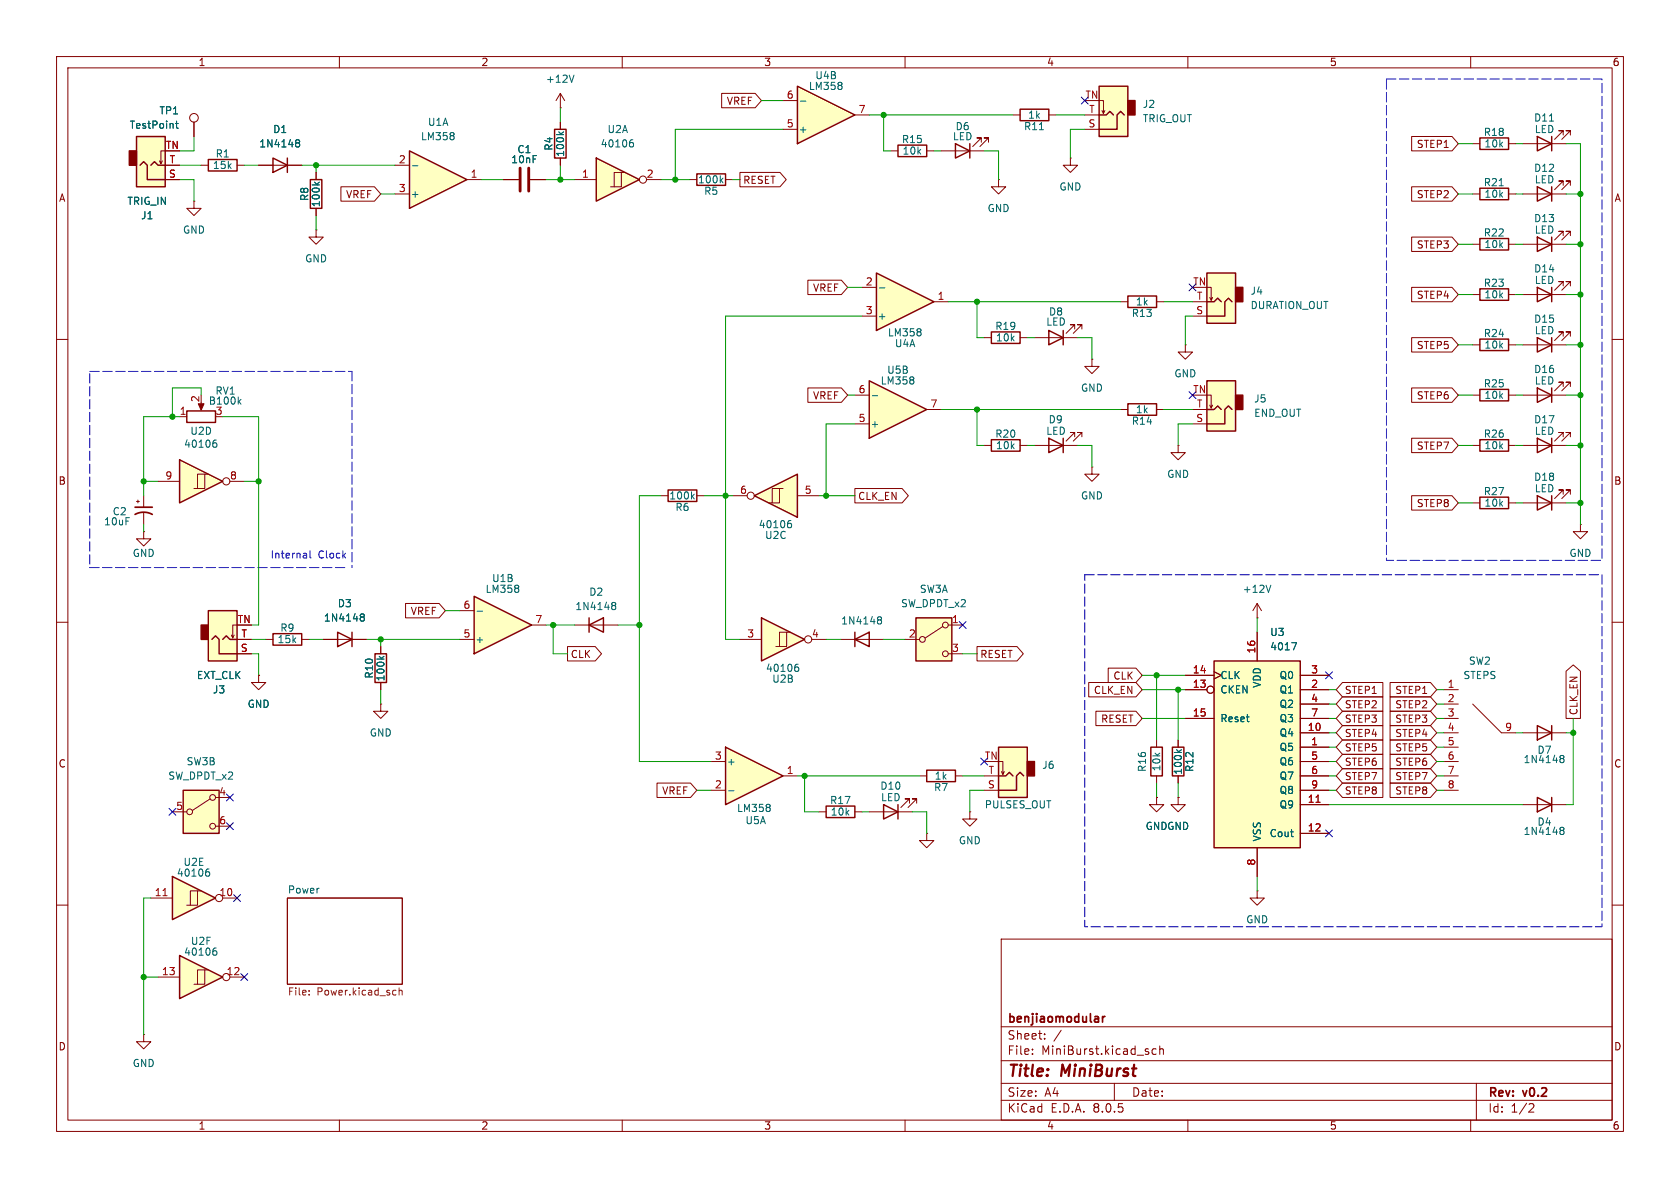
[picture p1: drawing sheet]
<svg xmlns="http://www.w3.org/2000/svg" width="297mm" height="210mm" viewBox="0 0 297 210" stroke-linecap="round" stroke-linejoin="round" font-family="sans-serif">
<defs><g id="words">
<g font-size="2.8" fill="#840000">
<text x="178" y="190.9">Title:</text>
<text x="187.7" y="190.9">MiniBurst</text>
</g>
<g font-size="2.1" fill="#840000">
<text x="178" y="184">Sheet:</text>
<text x="178" y="181.2">benjiaomodular</text>
<text x="178" y="186.7">File:</text>
<text x="184.1" y="186.7">MiniBurst.kicad_sch</text>
<text x="178" y="196.9">KiCad</text>
<text x="178" y="194.1">Size:</text>
<text x="184.7" y="194.1">A4</text>
<text x="185.7" y="196.9">E.D.A.</text>
<text x="193.3" y="196.9">8.0.5</text>
<text x="200" y="194.1">Date:</text>
<text x="263" y="194.3">Rev:</text>
<text x="263" y="196.9">Id:</text>
<text x="267.1" y="196.9">1/2</text>
<text x="269.4" y="194.3">v0.2</text>
</g>
<g font-size="1.8" fill="#840000">
<text x="35" y="11.9">1</text>
<text x="85" y="11.9">2</text>
<text x="135" y="11.9">3</text>
<text x="185" y="11.9">4</text>
<text x="235" y="11.9">5</text>
<text x="285" y="11.9">6</text>
<text x="128.4" y="18.7">VREF</text>
<text x="250.4" y="26.4">STEP1</text>
<text x="10.3" y="35.9">A</text>
<text x="61.1" y="35.2">VREF</text>
<text x="131.3" y="32.7">RESET</text>
<text x="250.4" y="35.2">STEP2</text>
<text x="285.3" y="35.9">A</text>
<text x="250.4" y="44.1">STEP3</text>
<text x="143.6" y="51.8">VREF</text>
<text x="250.4" y="53">STEP4</text>
<text x="250.4" y="61.9">STEP5</text>
<text x="143.6" y="70.8">VREF</text>
<text x="250.4" y="70.8">STEP6</text>
<text x="250.4" y="79.7">STEP7</text>
<text x="10.3" y="85.9">B</text>
<text x="151.6" y="88.6">CLK_EN</text>
<text x="250.4" y="89.9">STEP8</text>
<text x="285.3" y="85.9">B</text>
<text x="72.5" y="108.9">VREF</text>
<text x="100.8" y="116.5">CLK</text>
<text x="173.2" y="116.5">RESET</text>
<text x="193.3" y="122.9">CLK_EN</text>
<text x="196.7" y="120.3">CLK</text>
<text x="237.6" y="122.9">STEP1</text>
<text x="237.6" y="125.4">STEP2</text>
<text x="246.6" y="122.9">STEP1</text>
<text x="246.6" y="125.4">STEP2</text>
<text x="194.6" y="128">RESET</text>
<text x="237.6" y="128">STEP3</text>
<text x="237.6" y="130.5">STEP4</text>
<text x="246.6" y="128">STEP3</text>
<text x="246.6" y="130.5">STEP4</text>
<text x="279.1" y="126.5" transform="rotate(-90 279.1 126.5)">CLK_EN</text>
<text x="10.3" y="135.9">C</text>
<text x="237.6" y="135.6">STEP6</text>
<text x="237.6" y="133">STEP5</text>
<text x="246.6" y="135.6">STEP6</text>
<text x="246.6" y="133">STEP5</text>
<text x="285.3" y="135.9">C</text>
<text x="117" y="140.7">VREF</text>
<text x="237.6" y="140.7">STEP8</text>
<text x="237.6" y="138.1">STEP7</text>
<text x="246.6" y="140.7">STEP8</text>
<text x="246.6" y="138.1">STEP7</text>
<text x="10.3" y="185.9">D</text>
<text x="285.3" y="185.9">D</text>
<text x="35" y="199.9">1</text>
<text x="85" y="199.9">2</text>
<text x="135" y="199.9">3</text>
<text x="185" y="199.9">4</text>
<text x="235" y="199.9">5</text>
<text x="285" y="199.9">6</text>
</g>
<g font-size="1.8" fill="#006464">
<text x="96.4" y="14.8">+12V</text>
<text x="142.9" y="16.1">LM358</text>
<text x="144" y="14.2">U4B</text>
<text x="22.8" y="23">TestPoint</text>
<text x="28.1" y="20.4">TP1</text>
<text x="48.2" y="23.7">D1</text>
<text x="75.6" y="22.5">U1A</text>
<text x="107.3" y="23.7">U2A</text>
<text x="141.1" y="23.7">+</text>
<text x="168.8" y="23.2">D6</text>
<text x="180.9" y="23.2">R11</text>
<text x="181.7" y="21.2">1k</text>
<text x="201.9" y="19.3">J2</text>
<text x="201.9" y="21.8">TRIG_OUT</text>
<text x="271.1" y="21.7">D11</text>
<text x="271.2" y="23.7">LED</text>
<text x="38" y="28">R1</text>
<text x="45.7" y="26.3">1N4148</text>
<text x="74.3" y="25">LM358</text>
<text x="90.3" y="29.1">10nF</text>
<text x="91.4" y="27.3">C1</text>
<text x="97.9" y="26.7" transform="rotate(-90 97.9 26.7)">R4</text>
<text x="99.9" y="27.8" transform="rotate(-90 99.9 27.8)">100k</text>
<text x="106.1" y="26.3">40106</text>
<text x="159.3" y="25.5">R15</text>
<text x="159.5" y="27.5">10k</text>
<text x="168.4" y="25">LED</text>
<text x="262.2" y="24.2">R18</text>
<text x="262.3" y="26.3">10k</text>
<text x="37.5" y="30.1">15k</text>
<text x="54.7" y="35.6" transform="rotate(-90 54.7 35.6)">R8</text>
<text x="72.5" y="35.2">+</text>
<text x="123.3" y="32.6">100k</text>
<text x="124.4" y="34.6">R5</text>
<text x="187.2" y="33.9">GND</text>
<text x="262.2" y="33.1">R21</text>
<text x="262.3" y="35.2">10k</text>
<text x="271.1" y="30.6">D12</text>
<text x="271.2" y="32.6">LED</text>
<text x="22.4" y="36.4">TRIG_IN</text>
<text x="24.8" y="39">J1</text>
<text x="32.3" y="41.5">GND</text>
<text x="56.7" y="36.7" transform="rotate(-90 56.7 36.7)">100k</text>
<text x="174.5" y="37.7">GND</text>
<text x="271.1" y="39.5">D13</text>
<text x="271.2" y="41.5">LED</text>
<text x="53.8" y="46.6">GND</text>
<text x="262.2" y="42">R22</text>
<text x="262.3" y="44">10k</text>
<text x="221" y="52.3">J4</text>
<text x="262.2" y="50.9">R23</text>
<text x="262.3" y="52.9">10k</text>
<text x="271.1" y="48.4">D14</text>
<text x="271.2" y="50.4">LED</text>
<text x="155.1" y="56.7">+</text>
<text x="156.9" y="59.7">LM358</text>
<text x="175.9" y="58.5">R19</text>
<text x="184.9" y="57.8">LED</text>
<text x="185.3" y="56">D8</text>
<text x="200" y="56.2">R13</text>
<text x="200.7" y="54.2">1k</text>
<text x="221" y="54.8">DURATION_OUT</text>
<text x="262.2" y="59.8">R24</text>
<text x="271.1" y="57.3">D15</text>
<text x="271.2" y="59.3">LED</text>
<text x="158.1" y="61.6">U4A</text>
<text x="176" y="60.6">10k</text>
<text x="262.3" y="61.8">10k</text>
<text x="36.8" y="71.7">B100k</text>
<text x="38" y="70">RV1</text>
<text x="155.6" y="68.2">LM358</text>
<text x="156.7" y="66.3">U5B</text>
<text x="191" y="69.4">GND</text>
<text x="207.5" y="66.9">GND</text>
<text x="221.6" y="71.3">J5</text>
<text x="262.2" y="68.7">R25</text>
<text x="262.3" y="70.7">10k</text>
<text x="271.1" y="66.1">D16</text>
<text x="271.2" y="68.2">LED</text>
<text x="33.6" y="77.1">U2D</text>
<text x="153.8" y="75.8">+</text>
<text x="175.9" y="77.6">R20</text>
<text x="184.9" y="77.1">LED</text>
<text x="185.3" y="75">D9</text>
<text x="200" y="75.3">R14</text>
<text x="200.7" y="73.3">1k</text>
<text x="221.6" y="73.9">END_OUT</text>
<text x="262.2" y="77.6">R26</text>
<text x="271.1" y="75">D17</text>
<text x="271.2" y="77.1">LED</text>
<text x="32.4" y="79.3">40106</text>
<text x="176" y="79.6">10k</text>
<text x="262.3" y="79.6">10k</text>
<text x="118.2" y="88.5">100k</text>
<text x="191" y="88.5">GND</text>
<text x="206.2" y="84.7">GND</text>
<text x="262.2" y="87.7">R27</text>
<text x="262.3" y="89.8">10k</text>
<text x="271.1" y="85.2">D18</text>
<text x="271.2" y="87.2">LED</text>
<text x="18.3" y="93.1">10uF</text>
<text x="19.8" y="91.3">C2</text>
<text x="119.3" y="90.5">R6</text>
<text x="134" y="93.6">40106</text>
<text x="135.2" y="95.5">U2C</text>
<text x="23.4" y="98.7">GND</text>
<text x="277.4" y="98.7">GND</text>
<text x="59.6" y="107.5">D3</text>
<text x="85.7" y="105">LM358</text>
<text x="86.9" y="103.1">U1B</text>
<text x="104.1" y="105.5">D2</text>
<text x="159.2" y="107.5">SW_DPDT_x2</text>
<text x="162.5" y="105">SW3A</text>
<text x="219.6" y="105">+12V</text>
<text x="49" y="113.9">15k</text>
<text x="49.5" y="111.9">R9</text>
<text x="57.2" y="110.1">1N4148</text>
<text x="83.9" y="113.9">+</text>
<text x="101.6" y="108.1">1N4148</text>
<text x="148.6" y="110.6">1N4148</text>
<text x="224.5" y="112.6">U3</text>
<text x="135.3" y="119">40106</text>
<text x="224.5" y="115.2">4017</text>
<text x="259.6" y="117.7">SW2</text>
<text x="34.7" y="120.2">EXT_CLK</text>
<text x="37.5" y="122.8">J3</text>
<text x="43.7" y="125.3">GND</text>
<text x="66.1" y="120.1" transform="rotate(-90 66.1 120.1)">R10</text>
<text x="68.2" y="120.5" transform="rotate(-90 68.2 120.5)">100k</text>
<text x="136.4" y="120.9">U2B</text>
<text x="215.6" y="122.8">CKEN</text>
<text x="215.6" y="120.2">CLK</text>
<text x="223.1" y="121.7" transform="rotate(-90 223.1 121.7)">VDD</text>
<text x="226.1" y="122.8">Q1</text>
<text x="226.1" y="120.2">Q0</text>
<text x="226.1" y="125.3">Q2</text>
<text x="258.6" y="120.2">STEPS</text>
<text x="65.3" y="130.4">GND</text>
<text x="215.6" y="127.9">Reset</text>
<text x="226.1" y="130.4">Q4</text>
<text x="226.1" y="127.9">Q3</text>
<text x="32.9" y="135.5">SW3B</text>
<text x="128.4" y="135.5">+</text>
<text x="184.2" y="136.1">J6</text>
<text x="202.8" y="136.6" transform="rotate(-90 202.8 136.6)">R16</text>
<text x="205.3" y="136.4" transform="rotate(-90 205.3 136.4)">10k</text>
<text x="209.1" y="137.1" transform="rotate(-90 209.1 137.1)">100k</text>
<text x="211.2" y="136.6" transform="rotate(-90 211.2 136.6)">R12</text>
<text x="226.1" y="132.9">Q5</text>
<text x="226.1" y="135.5">Q6</text>
<text x="269.3" y="135.1">1N4148</text>
<text x="271.7" y="133.5">D7</text>
<text x="29.7" y="138">SW_DPDT_x2</text>
<text x="130.2" y="143.7">LM358</text>
<text x="146.6" y="142.3">R17</text>
<text x="155.5" y="139.8">D10</text>
<text x="155.7" y="141.8">LED</text>
<text x="165" y="140.1">R7</text>
<text x="165.1" y="138">1k</text>
<text x="174" y="143.1">PULSES_OUT</text>
<text x="226.1" y="143.1">Q9</text>
<text x="226.1" y="138">Q7</text>
<text x="226.1" y="140.6">Q8</text>
<text x="131.7" y="145.9">U5A</text>
<text x="146.8" y="144.4">10k</text>
<text x="169.4" y="149.5">GND</text>
<text x="202.4" y="146.9">GNDGND</text>
<text x="223.1" y="148.8" transform="rotate(-90 223.1 148.8)">VSS</text>
<text x="224.4" y="148.2">Cout</text>
<text x="269.3" y="147.8">1N4148</text>
<text x="271.7" y="146.2">D4</text>
<text x="31.2" y="155.2">40106</text>
<text x="32.3" y="153.3">U2E</text>
<text x="50.8" y="158">Power</text>
<text x="33.6" y="167.2">U2F</text>
<text x="220.2" y="163.4">GND</text>
<text x="32.4" y="169.1">40106</text>
<text x="23.4" y="188.8">GND</text>
</g>
<g font-size="1.8" fill="#a90000">
<text x="139" y="17.5">6</text>
<text x="191.8" y="17.5">TN</text>
<text x="139" y="22.6">5</text>
<text x="151.7" y="20.1">7</text>
<text x="192.3" y="22.6">S</text>
<text x="192.5" y="20.1">T</text>
<text x="29.2" y="26.4">TN</text>
<text x="29.9" y="29">T</text>
<text x="70.4" y="29">2</text>
<text x="29.8" y="31.5">S</text>
<text x="70.4" y="34">3</text>
<text x="83.1" y="31.5">1</text>
<text x="102.8" y="31.5">1</text>
<text x="114.2" y="31.5">2</text>
<text x="153" y="50.5">2</text>
<text x="165.7" y="53.1">1</text>
<text x="210.8" y="50.5">TN</text>
<text x="211.5" y="53.1">T</text>
<text x="153" y="55.6">3</text>
<text x="211.4" y="55.6">S</text>
<text x="35.3" y="71.2" transform="rotate(-90 35.3 71.2)">2</text>
<text x="151.7" y="69.6">6</text>
<text x="210.8" y="69.6">TN</text>
<text x="31.7" y="73.4">1</text>
<text x="38" y="73.4">3</text>
<text x="151.7" y="74.7">5</text>
<text x="164.4" y="72.1">7</text>
<text x="211.4" y="74.7">S</text>
<text x="211.5" y="72.1">T</text>
<text x="29.1" y="84.8">9</text>
<text x="40.6" y="84.8">8</text>
<text x="130.7" y="87.4">6</text>
<text x="142.2" y="87.4">5</text>
<text x="81.8" y="107.7">6</text>
<text x="41.9" y="110.2">TN</text>
<text x="42.6" y="112.8">T</text>
<text x="81.8" y="112.8">5</text>
<text x="94.5" y="110.2">7</text>
<text x="132" y="112.8">3</text>
<text x="143.4" y="112.8">4</text>
<text x="160.6" y="112.8">2</text>
<text x="168.2" y="110.2">1</text>
<text x="42.5" y="115.3">S</text>
<text x="168.2" y="115.3">3</text>
<text x="210.8" y="119.1">14</text>
<text x="222" y="115.6" transform="rotate(-90 222 115.6)">16</text>
<text x="231.7" y="119.1">3</text>
<text x="210.8" y="121.7">13</text>
<text x="231.7" y="121.7">2</text>
<text x="231.7" y="124.2">4</text>
<text x="255.8" y="121.7">1</text>
<text x="255.8" y="124.2">2</text>
<text x="210.8" y="126.7">15</text>
<text x="231.1" y="129.3">10</text>
<text x="231.7" y="131.8">1</text>
<text x="231.7" y="126.7">7</text>
<text x="255.8" y="126.7">3</text>
<text x="255.8" y="129.3">4</text>
<text x="255.8" y="131.8">5</text>
<text x="266" y="129.3">9</text>
<text x="126.3" y="134.4">3</text>
<text x="139" y="136.9">1</text>
<text x="174" y="134.4">TN</text>
<text x="174.7" y="136.9">T</text>
<text x="231.7" y="134.4">5</text>
<text x="231.7" y="136.9">6</text>
<text x="255.8" y="134.4">6</text>
<text x="255.8" y="136.9">7</text>
<text x="31" y="143.3">5</text>
<text x="38.7" y="140.7">4</text>
<text x="126.3" y="139.4">2</text>
<text x="174.6" y="139.4">S</text>
<text x="231.1" y="142">11</text>
<text x="231.7" y="139.4">9</text>
<text x="255.8" y="139.4">8</text>
<text x="38.7" y="145.8">6</text>
<text x="231.1" y="147.1">12</text>
<text x="222" y="153.1" transform="rotate(-90 222 153.1)">8</text>
<text x="27.3" y="158.5">11</text>
<text x="38.7" y="158.5">10</text>
<text x="28.5" y="172.5">13</text>
<text x="40" y="172.5">12</text>
</g>
<g font-size="1.8" fill="#0000c2">
<text x="47.8" y="98.8">Internal</text>
<text x="56.2" y="98.8">Clock</text>
</g>
<g font-size="1.8" fill="#725600">
<text x="50.8" y="176.3">File:</text>
<text x="56" y="176.3">Power.kicad_sch</text>
</g>
</g></defs>
<g fill="none" stroke="#840000" stroke-width=".18">
<path d="M10 10h277v190h-277zM12 12h273v186h-273zM60 10v2M110 10v2M160 10v2M210 10v2M260 10v2M10 60h2M285 60h2M10 110h2M148.6 113h7.6M285 110h2"/>
<path d="M162.6 137.2h1.2M168.9 137.2h1.3M10 160h2M50.8 158.8h20.3v15.2h-20.3zM285 160h2M177 166h108v32h-108zM60 198v2M110 198v2M160 198v2M177 194.5h108M177 191.5h108M177 187.5h108"/>
<path d="M177 181.5h108M182.5 186.3v.1M182.5 185.5v.1M184.7 183.6v.1M184.7 182.8v.1M187.6 182.1l-1.3 2M197 191.5v3M204.4 185.5l-.4-.1-.3 .3v.4l.1 .2h.6M205 185.5l.2-.1 .4 .1 .1 .9M205 184.9v1.5M210 198v2M260 198v2"/>
<path d="M261 191.5v6.5M270.5 195.1l.5 .1 .2 .3-1 1.1h1"/>
</g>
<path d="M194.9 179.7v1M195.3 179.7l-.2 .1-.2 .2" fill="none" stroke="#840000" stroke-width=".3"/>
<path d="M54.6 175.8v.1M54.6 175.1v.1M69.9 175.1h.1M70 175.8l-.1 .1M70.6 174.6v1.3M70.6 175.2l.1-.1h.3l.1 .8" fill="none" stroke="#725600" stroke-width=".18"/>
<path d="M151.1 113l2.6-1.2v2.5zM151.1 111.8v2.5M163.8 136.1h5.1v2.1h-5.1z" fill="none" stroke="#840000" stroke-width=".25"/>
<path d="M155.2 109.5l.2 .1M155.2 109.1l.4-.1 .2 .2v.1l-.2 .3M155.4 109.6h.2M155.4 109.6h-.2M155.6 109.6l.2 .2v.4l-.2 .1-.4-.1" fill="none" stroke="#006464" stroke-width=".18"/>
<path d="M134.6 109.2l7.6 3.8-7.6 3.8z" fill="#ffffc2"/>
<g fill="none" stroke="#840000" stroke-width=".18">
<path d="M130.8 113h3.8M139.1 111.8h-1.3v2.5M139.7 111.8h-.6v2.5h-1.9M143.5 113h2.5"/>
<circle cx="142.9" cy="113" r=".63"/>
</g>
<path d="M134.6 109.2l7.6 3.8-7.6 3.8z" fill="none" stroke="#840000" stroke-width=".25"/>
<path d="M140.7 117.9l.4 .1 .1 .1v.5l-.5 .1M141.1 117.4l-.4 .1" fill="none" stroke="#006464" stroke-width=".18"/>
<path d="M128.3 132.1l10.1 5.1-10.1 5z" fill="#ffffc2"/>
<path d="M128.3 132.1l10.1 5.1-10.1 5zM271.8 128.3l2.5 1.2-2.5 1.3zM274.3 128.3v2.5" fill="none" stroke="#840000" stroke-width=".25"/>
<path d="M125.7 139.7h2.6M125.7 134.6h2.6M138.4 137.2h2.6M269.2 129.5h7.7" fill="none" stroke="#840000" stroke-width=".18"/>
<path d="M128.8 139.8h1M275.9 134l.1 .1M275.9 133.6l.4-.1 .1 .2 .1 .2-.2 .2M276 134.1h.3M276 134.1l-.1 .1M276.3 134.1l.2 .2-.1 .4-.1 .1h-.4M136.1 142.3v.3M136.1 142.8v.5" fill="none" stroke="#006464" stroke-width=".18"/>
<path d="M214.6 116.8h15.3v33.1h-15.3z" fill="#ffffc2"/>
<path d="M104.1 110.5l2.6-1.3v2.6zM104.1 109.2v2.6M214.6 116.8h15.3v33.1h-15.3zM146 142.5h5.1v2h-5.1zM156.2 142.2l2.5 1.3-2.5 1.3zM158.7 142.2v2.6M271.8 141l2.5 1.2-2.5 1.3zM274.3 141v2.5" fill="none" stroke="#840000" stroke-width=".25"/>
<g fill="none" stroke="#840000" stroke-width=".18">
<path d="M101.6 110.5h7.6M209.5 119.4h5.1M214.6 118.7l1.3 .7-1.3 .6M222.2 109.2h.1M222.2 106.7v2.5M222.2 111.8v5M222.2 106.7l-.7 1.3M222.2 106.7l.8 1.3M229.9 119.4h5M209.5 121.9h3.9M209.5 127h5.1M229.9 132.1h5"/>
<path d="M229.9 129.5h5M229.9 121.9h5M229.9 127h5M229.9 124.5h5M229.9 134.6h5M229.9 137.2h5M229.9 139.7h5M255.3 132.1h2.5M255.3 129.5h2.5M255.3 121.9h2.5M255.3 127h2.5M255.3 124.5h2.5"/>
<path d="M255.3 134.6h2.5M255.3 137.2h2.5M255.3 139.7h2.5M260.3 124.5l5.1 5h2.6M144.8 143.5h1.2M151.1 143.5h1.3M153.7 143.5h7.6M160.8 142v-.8h-.8h.8l-1.5 1.5M162.1 142v-.8h-.8h.8l-1.6 1.5M163.8 147.3v1.3h1.3l-1.3 1.3-1.2-1.3h1.2M163.8 147.3h.1M222.2 157.5v1.3h1.3l-1.3 1.2-1.2-1.2h1.2"/>
<path d="M222.2 157.5h.1M222.2 149.9v5M229.9 142.2h5M229.9 147.3h5M269.2 142.2h7.7"/>
<circle cx="214" cy="121.9" r=".63"/>
</g>
<path d="M232.7 141.8h.7" fill="none" stroke="#a90000" stroke-width=".18"/>
<path d="M108.3 107h.1M108.3 106.6l.3-.1 .2 .1 .1 .2-.3 .2M108.4 107h.2M108.4 107l-.1 .1M108.6 107l.3 .3-.1 .3-.2 .2-.3-.1M224.7 103.4l-.5 1.3M228.4 113.6h.8l-.5 1.3M275.9 146.7l.1 .1M275.9 146.3l.4-.1 .1 .2 .1 .2-.2 .2M276 146.8h.3M276 146.8l-.1 .1M276.3 146.8l.2 .2-.1 .4-.1 .1h-.4" fill="none" stroke="#006464" stroke-width=".18"/>
<path d="M133.3 87.6l7.7-3.8v7.6z" fill="#ffffc2"/>
<g fill="none" stroke="#840000" stroke-width=".18">
<path d="M116.8 87.6h1.3M123.2 87.6h1.3M129.5 87.6h2.6M137.8 86.4v2.5h-1.3M138.4 86.4h-1.9v2.5h-.6M141 87.6h3.8"/>
<circle cx="132.7" cy="87.6" r=".63"/>
</g>
<path d="M118.1 86.6h5.1v2h-5.1zM133.3 87.6l7.7-3.8v7.6z" fill="none" stroke="#840000" stroke-width=".25"/>
<path d="M122.4 87.7l.3 .5M122.7 87.4l-.4 .4M139.5 92.5h.2l.2 .2v.5l-.4 .1M139.8 92l-.3 .1" fill="none" stroke="#006464" stroke-width=".18"/>
<path d="M72.4 26.7l10.1 5.1-10.1 5z" fill="#ffffc2"/>
<path d="M72.4 26.7l10.1 5.1-10.1 5z" fill="none" stroke="#840000" stroke-width=".25"/>
<path d="M69.8 29.2h2.6M69.8 34.3h2.6M82.5 31.8h2.6" fill="none" stroke="#840000" stroke-width=".18"/>
<path d="M72.9 29.3h1M80.2 23.6v.3M80.2 24.1v.5" fill="none" stroke="#006464" stroke-width=".18"/>
<path d="M194.3 15.2h5.1v8.9h-5.1z" fill="#ffffc2"/>
<path d="M199.4 17.8h1.3v2.5h-1.3z" fill="#840000" stroke="#840000" stroke-width=".25"/>
<path d="M194.3 17.8h.8v2.3l.2-.5M194.8 19.6l.3 .5M191.8 22.9h2.5M191.8 20.3h2.5" fill="none" stroke="#840000" stroke-width=".18"/>
<path d="M194.3 15.2h5.1v8.9h-5.1zM194.3 20.3h1.3l.6-.6 .6 .6M198.8 20.3l-.7-.6-.6 .6v2.6h-3.2" fill="none" stroke="#840000" stroke-width=".25"/>
<path d="M105.4 27.9l7.6 3.9-7.6 3.8z" fill="#ffffc2"/>
<g fill="none" stroke="#840000" stroke-width=".18">
<path d="M101.6 31.8h3.8M109.9 30.5h-1.3v2.5M110.5 30.5h-.6v2.5h-2M114.3 31.8h2.5M121.9 31.8h1.3M128.3 31.8h1.2"/>
<circle cx="113.7" cy="31.7" r=".63"/>
</g>
<path d="M105.4 27.9l7.6 3.9-7.6 3.8zM123.2 30.7h5.1v2.1h-5.1z" fill="none" stroke="#840000" stroke-width=".25"/>
<path d="M111.5 25.2l.4 .1 .1 .1-.1 .5-.4 .1M111.9 24.7l-.4 .1M127.5 31.8l.3 .5M127.8 31.5l-.5 .5" fill="none" stroke="#006464" stroke-width=".18"/>
<path d="M83.8 105.4l10.2 5.1-10.2 5.1z" fill="#ffffc2"/>
<path d="M98 22.9h2.1v5h-2.1zM83.8 105.4l10.2 5.1-10.2 5.1z" fill="none" stroke="#840000" stroke-width=".25"/>
<g fill="none" stroke="#840000" stroke-width=".18">
<path d="M99.1 19.1h.1M99.1 16.5l-.8 1.3M99.1 16.5v2.6M99.1 16.5l.7 1.3M88.9 31.8h2.8M93.7 31.8h2.8M99.1 21.6v1.3M99.1 27.9v1.3M208.3 78.7v1.3h1.2l-1.2 1.3-1.3-1.3h1.3M208.3 78.7h.1M81.3 113h2.5M81.3 108h2.5"/>
<path d="M94 110.5h2.5M208.3 141v1.2h1.2l-1.2 1.3-1.3-1.3h1.3M208.3 141h.1"/>
</g>
<path d="M101.5 13.3l-.4 1.2M98.8 23.3l.5 .5M99.6 23.3l-.4 .4M84.3 108h1M91.7 103.6v.3M91.7 104.1v.5" fill="none" stroke="#006464" stroke-width=".18"/>
<path d="M91.9 29.7v4.1M93.5 29.7v4.1" fill="none" stroke="#840000" stroke-width=".51"/>
<path d="M176.5 132.1h5.1v8.9h-5.1z" fill="#ffffc2"/>
<path d="M181.6 134.6h1.3v2.6h-1.3z" fill="#840000" stroke="#840000" stroke-width=".25"/>
<g fill="none" stroke="#840000" stroke-width=".18">
<path d="M260.3 25.4h1.3M260.3 34.3h1.3M266.7 25.4h1.3M266.7 34.3h1.3M269.2 25.4h7.7M269.2 34.3h7.7M276.4 23.9v-.8h-.8h.8l-1.6 1.5M276.4 32.8v-.8h-.8h.8l-1.6 1.5M277.6 23.9v-.8h-.7h.7l-1.5 1.5M277.6 32.8v-.8h-.7h.7l-1.5 1.5M260.3 43.2h1.3M266.7 43.2h1.3"/>
<path d="M269.2 43.2h7.7M276.4 41.7v-.8h-.8h.8l-1.6 1.5M277.6 41.7v-.8h-.7h.7l-1.5 1.5M260.3 88.9h1.3M266.7 88.9h1.3M269.2 88.9h7.7M276.4 87.4v-.8h-.8h.8l-1.6 1.5M277.6 87.4v-.8h-.7h.7l-1.5 1.5M279.4 92.7v1.3h1.3l-1.3 1.3-1.3-1.3h1.3M279.4 92.7h.1M174 139.7h2.5M174 137.2h2.5"/>
<path d="M176.5 134.6h.8v2.3l.2-.5M177 136.4l.3 .5M204.5 130.8v1.3M204.5 137.2v1.2M171.4 143.5v1.3h1.3l-1.3 1.3-1.2-1.3h1.2M171.4 143.5h.1"/>
</g>
<g fill="none" stroke="#840000" stroke-width=".25">
<path d="M261.6 24.4h5.1v2h-5.1zM261.6 33.3h5.1v2h-5.1zM271.8 24.1l2.5 1.3-2.5 1.3zM271.8 33l2.5 1.3-2.5 1.3zM274.3 24.1v2.6M274.3 33v2.6M261.6 42.2h5.1v2h-5.1zM271.8 41.9l2.5 1.3-2.5 1.3zM274.3 41.9v2.6M261.6 87.9h5.1v2h-5.1zM271.8 87.6l2.5 1.3-2.5 1.3zM274.3 87.6v2.6"/>
<path d="M176.5 132.1h5.1v8.9h-5.1zM176.5 137.2h1.3l.6-.7 .7 .7M181 137.2l-.7-.7-.6 .7v2.5h-3.2M203.5 132.1h2v5.1h-2z"/>
</g>
<path d="M265 32.8h.8M273.9 21.4h.8" fill="none" stroke="#006464" stroke-width=".18"/>
<path d="M161.9 109.2h6.4v7.6h-6.4z" fill="#ffffc2"/>
<g fill="none" stroke="#840000" stroke-width=".18">
<path d="M260.3 52.1h1.3M266.7 52.1h1.3M269.2 52.1h7.7M276.4 50.5v-.7h-.8h.8l-1.6 1.5M276.4 59.4v-.7h-.8h.8l-1.6 1.5M277.6 50.5v-.7h-.7h.7l-1.5 1.5M277.6 59.4v-.7h-.7h.7l-1.5 1.5M260.3 61h1.3M260.3 69.9h1.3M260.3 78.7h1.3M266.7 61h1.3M266.7 69.9h1.3"/>
<path d="M266.7 78.7h1.3M269.2 61h7.7M269.2 69.9h7.7M269.2 78.7h7.7M276.4 68.3v-.7h-.8h.8l-1.6 1.5M276.4 77.2v-.7h-.8h.8l-1.6 1.5M277.6 68.3v-.7h-.7h.7l-1.5 1.5M277.6 77.2v-.7h-.7h.7l-1.5 1.5M67.3 114.3v1.3M160 113h2.6M166.7 110.7l-3.1 2.1M167.6 110.5h2.6"/>
<path d="M167.6 115.6h2.6M67.3 120.7v1.2M208.3 130.8v1.3M208.3 137.2v1.2M204.5 141v1.2h1.2l-1.2 1.3-1.3-1.3h1.3M204.5 141h.1"/>
<circle cx="163.1" cy="113" r=".51"/>
<circle cx="167.1" cy="115.6" r=".51"/>
<circle cx="167.1" cy="110.5" r=".51"/>
</g>
<g fill="none" stroke="#840000" stroke-width=".25">
<path d="M261.6 51.1h5.1v2h-5.1zM261.6 59.9h5.1v2.1h-5.1zM271.8 50.8l2.5 1.3-2.5 1.2zM271.8 59.7l2.5 1.3-2.5 1.2zM274.3 50.8v2.5M274.3 59.7v2.5M261.6 77.7h5.1v2.1h-5.1zM261.6 68.8h5.1v2.1h-5.1zM271.8 68.6l2.5 1.3-2.5 1.2zM271.8 77.5l2.5 1.2-2.5 1.3zM274.3 68.6v2.5M274.3 77.5v2.5"/>
<path d="M66.3 115.6h2v5.1h-2zM161.9 109.2h6.4v7.6h-6.4zM207.3 132.1h2v5.1h-2z"/>
</g>
<path d="M67 116l.5 .5M67.9 116l-.5 .4M208 132.5l.5 .5M208.9 132.5l-.5 .4" fill="none" stroke="#006464" stroke-width=".18"/>
<path d="M153.7 67.3l10.1 5.1-10.1 5.1z" fill="#ffffc2"/>
<path d="M36.8 28.2h5.1v2h-5.1zM153.7 67.3l10.1 5.1-10.1 5.1zM175.3 77.7h5v2.1h-5zM185.4 77.5l2.6 1.2-2.6 1.3zM188 77.5v2.5" fill="none" stroke="#840000" stroke-width=".25"/>
<path d="M34.3 35.6v1.2h1.3l-1.3 1.3-1.3-1.3h1.3M34.3 35.6h.1M35.6 29.2h1.2M41.9 29.2h1.3M151.1 74.9h2.6M151.1 69.9h2.6M163.8 72.4h2.6M174 78.7h1.3M180.3 78.7h1.3M182.9 78.7h7.6M190 77.2v-.7h-.8h.8l-1.5 1.5M191.3 77.2v-.7h-.8h.8l-1.6 1.5" fill="none" stroke="#840000" stroke-width=".18"/>
<path d="M154.2 69.9h1M161.5 66.7v.3M161.5 67.3v.5" fill="none" stroke="#006464" stroke-width=".18"/>
<path d="M24.1 24.1h5.1v8.9h-5.1z" fill="#ffffc2"/>
<path d="M22.9 26.7h1.2v2.5h-1.2z" fill="#840000" stroke="#840000" stroke-width=".25"/>
<path d="M28.7 28.4l-.3 .6M29.2 26.7h-.8v2.3l-.2-.6M29.2 31.8h2.5M29.2 29.2h2.5M209.5 61v1.2h1.3l-1.3 1.3-1.2-1.3h1.2M209.5 61h.1" fill="none" stroke="#840000" stroke-width=".18"/>
<path d="M24.1 24.1h5.1v8.9h-5.1zM24.8 29.2l.6-.6 .6 .6v2.6h3.2M26.7 29.2l.6-.6 .6 .6h1.3" fill="none" stroke="#840000" stroke-width=".25"/>
<path d="M213.4 48.3h5v8.9h-5z" fill="#ffffc2"/>
<path d="M218.4 50.8h1.3v2.5h-1.3z" fill="#840000" stroke="#840000" stroke-width=".25"/>
<g fill="none" stroke="#840000" stroke-width=".18">
<path d="M34.3 21.6v2.5M157.5 26.7h1.2M163.8 26.7h1.3M166.4 26.7h7.6M173.5 25.1v-.7h-.8h.8l-1.5 1.5M174.8 25.1v-.7h-.8h.8l-1.6 1.5M210.8 55.9h2.6M210.8 53.3h2.6M213.4 50.8h.7v2.3l.3-.5M213.9 52.6l.2 .5"/>
<circle cx="34.3" cy="20.8" r=".76"/>
</g>
<path d="M158.7 25.7h5.1v2h-5.1zM168.9 25.4l2.5 1.3-2.5 1.2zM171.4 25.4v2.5M213.4 48.3h5v8.9h-5zM213.4 53.3h1.2l.7-.6 .6 .6M217.8 53.3l-.6-.6-.7 .6v2.6h-3.1" fill="none" stroke="#840000" stroke-width=".25"/>
<path d="M31 21.8h.5M31.2 21.4v1.1l.3 .2" fill="none" stroke="#006464" stroke-width=".18"/>
<path d="M213.4 67.3h5v8.9h-5z" fill="#ffffc2"/>
<path d="M218.4 69.9h1.3v2.5h-1.3z" fill="#840000" stroke="#840000" stroke-width=".25"/>
<path d="M210.8 74.9h2.6M210.8 72.4h2.6M213.4 69.9h.7v2.2l.3-.5M213.9 71.6l.2 .5M47 113h1.3M53.3 113h1.3" fill="none" stroke="#840000" stroke-width=".18"/>
<path d="M213.4 67.3h5v8.9h-5zM213.4 72.4h1.2l.7-.6 .6 .6M217.8 72.4l-.6-.6-.7 .6v2.5h-3.1M48.3 112h5v2h-5z" fill="none" stroke="#840000" stroke-width=".25"/>
<path d="M36.8 108h5.1v8.8h-5.1z" fill="#ffffc2"/>
<path d="M35.6 110.5h1.2v2.5h-1.2z" fill="#840000" stroke="#840000" stroke-width=".25"/>
<path d="M41.4 112.3l-.3 .5M41.9 110.5h-.8v2.3l-.2-.5M41.9 115.6h2.5M41.9 113h2.5" fill="none" stroke="#840000" stroke-width=".18"/>
<path d="M36.8 108h5.1v8.8h-5.1zM37.5 113l.6-.6 .6 .6v2.6h3.2M39.4 113l.6-.6 .6 .6h1.3" fill="none" stroke="#840000" stroke-width=".25"/>
<path d="M30.5 154.9l7.6 3.9-7.6 3.8z" fill="#ffffc2"/>
<g fill="none" stroke="#840000" stroke-width=".18">
<path d="M176.5 31.8v1.2h1.3l-1.3 1.3-1.2-1.3h1.2M176.5 31.8h.1M179.1 20.3h1.2M185.4 20.3h1.3M189.2 27.9v1.3h1.3l-1.3 1.3-1.2-1.3h1.2M189.2 27.9h.1M26.7 158.8h3.8M34.9 157.5h-1.2v2.5M35.6 157.5h-.7v2.5h-1.9M39.4 158.8h2.5"/>
<circle cx="38.7" cy="158.7" r=".63"/>
</g>
<path d="M180.3 19.3h5.1v2h-5.1zM30.5 154.9l7.6 3.9-7.6 3.8z" fill="none" stroke="#840000" stroke-width=".25"/>
<path d="M28.8 158.3h.7" fill="none" stroke="#a90000" stroke-width=".18"/>
<path d="M183.8 22.9h.7M36.6 154.1l.4 .1 .1 .1-.1 .5-.4 .1M37 153.6l-.4 .1" fill="none" stroke="#006464" stroke-width=".18"/>
<path d="M154.9 48.3l10.2 5-10.2 5.1z" fill="#ffffc2"/>
<path d="M154.9 48.3l10.2 5-10.2 5.1z" fill="none" stroke="#840000" stroke-width=".25"/>
<path d="M152.4 50.8h2.5M152.4 55.9h2.5M165.1 53.3h2.5" fill="none" stroke="#840000" stroke-width=".18"/>
<path d="M155.5 50.9h.9M162.8 58.2v.3M162.8 58.8v.5" fill="none" stroke="#006464" stroke-width=".18"/>
<path d="M32.4 139.7h6.3v7.6h-6.3z" fill="#ffffc2"/>
<g fill="none" stroke="#840000" stroke-width=".18">
<path d="M25.4 94v1.3h1.3l-1.3 1.2-1.3-1.2h1.3M25.4 94h.1M30.5 143.5h2.5M37.1 141.2l-3.1 2.1M38.1 141h2.5M38.1 146.1h2.5"/>
<circle cx="33.5" cy="143.5" r=".51"/>
<circle cx="37.6" cy="146.1" r=".51"/>
<circle cx="37.6" cy="141" r=".51"/>
</g>
<path d="M32.4 139.7h6.3v7.6h-6.3z" fill="none" stroke="#840000" stroke-width=".25"/>
<path d="M141 15.2l10.1 5.1-10.1 5.1z" fill="#ffffc2"/>
<path d="M141 15.2l10.1 5.1-10.1 5.1zM199.4 52.3h5.1v2.1h-5.1zM33 72.6h5.1v2.1h-5.1z" fill="none" stroke="#840000" stroke-width=".25"/>
<path d="M138.4 17.8h2.6M138.4 22.9h2.6M151.1 20.3h2.6M198.1 53.3h1.3M204.5 53.3h1.2M31.7 73.7h1.3M35.6 71.1v1M193 63.5v1.3h1.3l-1.3 1.2-1.2-1.2h1.2M193 63.5h.1M193 82.6v1.2h1.3l-1.3 1.3-1.2-1.3h1.2M193 82.6h.1" fill="none" stroke="#840000" stroke-width=".18"/>
<path d="M141.5 17.9h1M148.8 14.7v.3M148.8 15.2v.5M42.2 71l.4 .4M42.6 70.6l-.5 .5" fill="none" stroke="#006464" stroke-width=".18"/>
<path d="M35.1 71.4h1l-.5 1.1z" fill="#840000" stroke="#840000" stroke-width=".18"/>
<path d="M31.7 81.3l7.7 3.8-7.7 3.8z" fill="#ffffc2"/>
<g fill="none" stroke="#840000" stroke-width=".18">
<path d="M45.7 29.2h7.6M55.9 40.6v1.3h1.2l-1.2 1.3-1.3-1.3h1.3M55.9 40.6h.1M174 59.7h1.3M180.3 59.7h1.3M182.9 59.7h7.6M190 58.2v-.8h-.8h.8l-1.5 1.5M191.3 58.2v-.8h-.8h.8l-1.6 1.5M198.1 72.4h1.3M204.5 72.4h1.2M24.1 88.6h.5M24.4 88.4v.5"/>
<path d="M25.4 87.6v2.1M25.4 90.7v2M27.9 85.1h3.8M36.2 83.8h-1.3v2.6M36.8 83.8h-.6v2.6h-1.9M40.6 85.1h2.6M45.7 119.4v1.3h1.3l-1.3 1.2-1.3-1.2h1.3M45.7 119.4h.1M67.3 124.5v1.2h1.3l-1.3 1.3-1.3-1.3h1.3M67.3 124.5h.1M25.4 182.9v1.3h1.3l-1.3 1.2-1.3-1.2h1.3M25.4 182.9h.1"/>
<circle cx="40" cy="85.1" r=".63"/>
</g>
<path d="M48.3 27.9l2.5 1.3-2.5 1.3zM50.8 27.9v2.6M175.3 58.7h5v2h-5zM185.4 58.4l2.6 1.3-2.6 1.3zM188 58.4v2.6M199.4 71.4h5.1v2h-5.1zM31.7 81.3l7.7 3.8-7.7 3.8z" fill="none" stroke="#840000" stroke-width=".25"/>
<path d="M52.4 25.2l.1 .1M52.4 24.8l.3-.1 .2 .1 .1 .2-.3 .3M52.5 25.3h.2M52.5 25.3h-.1M52.7 25.3l.3 .2-.1 .4-.2 .1-.3-.1M37.9 78.3h.3l.1 .2v.4l-.4 .2M38.2 77.8l-.3 .1" fill="none" stroke="#006464" stroke-width=".18"/>
<path d="M23.9 90.9a3.2 3.2 0 0 1 3 0M23.9 89.7h3" fill="none" stroke="#840000" stroke-width=".3"/>
<path d="M31.7 168.9l7.7 3.8-7.7 3.8z" fill="#ffffc2"/>
<g fill="none" stroke="#840000" stroke-width=".18">
<path d="M127.6 16.5h5.9l1.1 1.3-1.1 1.3h-5.9zM29.2 31.8h2.5M29.2 29.2h2.5M34.3 21.6v2.5M45.7 29.2h2.6M50.8 29.2h2.5M55.9 30.5v1.3M55.9 36.8v1.3M60.3 33h5.9l1.1 1.3-1.1 1.3h-5.9zM88.9 31.8h2.8M93.7 31.8h2.8M99.1 21.6v1.3"/>
<path d="M99.1 27.9v1.3M130.8 30.5h7.1l1.1 1.3-1.1 1.2h-7.1zM249.6 33h7.1l1.1 1.3-1.1 1.3h-7.1zM249.6 24.1h7.1l1.1 1.3-1.1 1.3h-7.1zM142.8 49.5h5.9l1.2 1.3-1.2 1.3h-5.9zM249.6 50.8h7.1l1.1 1.3-1.1 1.2h-7.1zM249.6 41.9h7.1l1.1 1.3-1.1 1.3h-7.1zM249.6 59.7h7.1l1.1 1.3-1.1 1.2h-7.1zM142.8 68.6h5.9l1.2 1.3-1.2 1.2h-5.9zM249.6 77.5h7.1l1.1 1.2-1.1 1.3h-7.1zM249.6 68.6h7.1l1.1 1.3-1.1 1.2h-7.1zM151.1 86.4h8.4l1.1 1.2-1.1 1.3h-8.4z"/>
<path d="M249.6 87.6h7.1l1.1 1.3-1.1 1.3h-7.1zM41.9 113h2.5M41.9 115.6h2.5M45.7 119.4h.1M57.1 113h7.7M67.3 114.3v1.3M71.7 106.7h5.9l1.1 1.3-1.1 1.2h-5.9zM100.3 114.3h4.9l1.1 1.3-1.1 1.2h-4.9zM172.7 114.3h7.1l1.1 1.3-1.1 1.2h-7.1zM195.9 118.1h4.9l1.1 1.3-1.1 1.3h-4.9zM209.5 119.4h5.1M214.6 118.7l1.3 .7-1.3 .6"/>
<path d="M222.2 111.8v5M229.9 119.4h5M276.9 118.7l1.2-1.2 1.3 1.2v8.3h-2.5zM67.3 120.7v1.2M116.1 138.4h6l1.1 1.3-1.1 1.3h-6zM192.5 120.6h8.3l1.1 1.3-1.1 1.3h-8.3zM193.7 125.7h7.1l1.1 1.3-1.1 1.3h-7.1zM208.3 130.8v1.3M208.3 137.2v1.2M209.5 121.9h3.9M209.5 127h5.1M229.9 132.1h5"/>
<path d="M229.9 129.5h5M229.9 121.9h5M229.9 127h5M229.9 124.5h5M229.9 134.6h5M229.9 137.2h5M229.9 139.7h5M237.3 138.4h7.2v2.6h-7.2l-1.1-1.3zM237.3 120.6h7.2v2.6h-7.2l-1.1-1.3zM237.3 135.9h7.2v2.5h-7.2l-1.1-1.2zM237.3 133.3h7.2v2.6h-7.2l-1.1-1.3zM237.3 123.2h7.2v2.5h-7.2l-1.1-1.2z"/>
<path d="M237.3 130.8h7.2v2.6h-7.2l-1.1-1.3zM237.3 125.7h7.2v2.6h-7.2l-1.1-1.3zM237.3 128.3h7.2v2.5h-7.2l-1.1-1.3zM245.7 138.4h7.2l1.1 1.3-1.1 1.3h-7.2zM245.7 133.3h7.2l1.1 1.3-1.1 1.3h-7.2zM245.7 135.9h7.2l1.1 1.3-1.1 1.2h-7.2zM245.7 120.6h7.2l1.1 1.3-1.1 1.3h-7.2zM245.7 125.7h7.2l1.1 1.3-1.1 1.3h-7.2zM245.7 128.3h7.2l1.1 1.2-1.1 1.3h-7.2zM245.7 130.8h7.2l1.1 1.3-1.1 1.3h-7.2zM245.7 123.2h7.2l1.1 1.3-1.1 1.2h-7.2zM204.5 141h.1"/>
<path d="M208.3 141h.1M222.2 149.9v5M229.9 142.2h5M229.9 147.3h5M27.9 172.7h3.8M36.2 171.5h-1.3v2.5M36.8 171.5h-.6v2.5h-1.9M40.6 172.7h2.6"/>
<circle cx="214" cy="121.9" r=".63"/>
<circle cx="40" cy="172.7" r=".63"/>
</g>
<path d="M54.9 31.8h2v5h-2zM59.7 111.8l2.5 1.2-2.5 1.3zM62.2 111.8v2.5M31.7 168.9l7.7 3.8-7.7 3.8z" fill="none" stroke="#840000" stroke-width=".25"/>
<g fill="none" stroke="#006464" stroke-width=".18">
<path d="M31 21.8h.5M31.2 21.4v1.1l.3 .2M52.4 25.2l.1 .1M52.4 24.8l.3-.1 .2 .1 .1 .2-.3 .3M52.5 25.3h.2M52.5 25.3h-.1M52.7 25.3l.3 .2-.1 .4-.2 .1-.3-.1M55.6 32.2l.5 .5M56.5 32.2l-.5 .4M98.8 23.3l.5 .5M99.6 23.3l-.4 .4M63.8 109l.1 .1"/>
<path d="M63.8 108.6l.4-.1 .1 .2 .1 .1-.2 .3M63.9 109.1h.3M63.9 109.1h-.1M64.2 109.1l.2 .2-.1 .4-.1 .1-.4-.1M67 116l.5 .5M67.9 116l-.5 .4M228.4 113.6h.8l-.5 1.3M208 132.5l.5 .5M208.9 132.5l-.5 .4M37.9 168.1h.3l.1 .2v.4l-.4 .2M38.2 167.6h-.3"/>
</g>
<path d="M54.1 97.9l.1 .7M54.2 98.6h-.1M54.2 98.1l-.1 .1M54.8 97.4v1.1l.2 .1" fill="none" stroke="#0000c2" stroke-width=".18"/>
<path d="M245.1 14h38.1v85.1h-38.1zM15.9 66v34.3M15.9 65.7h46.3M62.2 65.7v34.6M61 100.3h-45.1M191.8 101.6h91.4v62.2h-91.4z" fill="none" stroke="#0000c2" stroke-width=".18" stroke-dasharray="1.7 .6"/>
<g fill="none" stroke="#009600" stroke-width=".18">
<path d="M99.1 19.1v2.5M134.6 17.8h3.8M31.7 31.8h2.6v3.8M31.7 29.2h3.9M34.3 24.1v2.6h-2.6M43.2 29.2h2.5M53.3 29.2h16.5M55.9 29.2v1.3M55.9 38.1v2.5M67.3 34.3h2.5M85.1 31.8h3.8M96.5 31.8h5.1"/>
<path d="M99.1 29.2v2.6M116.8 31.8h5.1M129.5 31.8h1.3M138.4 22.9h-19v8.9M153.7 20.3h25.4M156.2 20.3v6.4h1.3M165.1 26.7h1.3M174 26.7h2.5v5.1M186.7 20.3h5.1M191.8 22.9h-2.6v5M257.8 34.3h2.5M257.8 25.4h2.5"/>
<path d="M268 34.3h1.2M268 25.4h1.2M276.9 34.3h2.5M276.9 25.4h2.5v67.3M149.9 50.8h2.5M152.4 55.9h-24.1v57.1h2.5M167.6 53.3h30.5M172.7 53.3v6.4h1.3M181.6 59.7h1.3M190.5 59.7h2.5v3.8M205.7 53.3h5.1M210.8 55.9h-1.3v5.1"/>
<path d="M257.8 52.1h2.5M257.8 43.2h2.5M268 52.1h1.2M268 43.2h1.2M276.9 52.1h2.5M276.9 43.2h2.5M31.7 73.7h-6.3v13.9M35.6 69.9v-1.3h-5.1v5.1M39.4 73.7h6.3v36.8h-1.3M149.9 69.9h1.2M151.1 74.9h-5.1v12.7M166.4 72.4h31.7"/>
<path d="M172.7 72.4v6.3h1.3M181.6 78.7h1.3M190.5 78.7h2.5v3.9M205.7 72.4h5.1M210.8 74.9h-2.5v3.8M257.8 78.7h2.5M257.8 69.9h2.5M257.8 61h2.5M268 78.7h1.2M268 69.9h1.2M268 61h1.2M276.9 78.7h2.5"/>
<path d="M276.9 69.9h2.5M276.9 61h2.5M25.4 92.7v1.3M25.4 85.1h2.5M43.2 85.1h2.5M116.8 87.6h-3.8v47h12.7M124.5 87.6h5M144.8 87.6h6.3M257.8 88.9h2.5M268 88.9h1.2M276.9 88.9h2.5M44.4 113h2.6"/>
<path d="M44.4 115.6h1.3v3.8M54.6 113h2.5M64.8 113h16.5M67.3 113v1.3M78.7 108h2.6M96.5 110.5h5.1M97.8 110.5v5.1h2.5M109.2 110.5h3.8M146 113h2.6M156.2 113h3.8M170.2 115.6h2.5M201.9 119.4h7.6"/>
<path d="M204.5 119.4v11.4M222.2 109.2v2.6M67.3 121.9v2.6M123.2 139.7h2.5M141 137.2h21.6M142.2 137.2v6.3h2.6M170.2 137.2h3.8M174 139.7h-2.6v3.8M201.9 127h7.6M201.9 121.9h7.6M204.5 138.4v2.6M208.3 121.9v8.9"/>
<path d="M208.3 138.4v2.6M234.9 139.7h1.3M234.9 127h1.3M234.9 124.5h1.3M234.9 129.5h1.3M234.9 134.6h1.3M234.9 121.9h1.3M234.9 132.1h1.3M234.9 137.2h1.3M254 139.7h1.3M254 127h1.3M254 124.5h1.3"/>
<path d="M254 129.5h1.3M254 134.6h1.3M254 121.9h1.3M254 132.1h1.3M254 137.2h1.3M268 129.5h1.2M276.9 129.5h1.2M278.1 127v15.2h-1.2M26.7 158.8h-1.3v24.1M152.4 143.5h1.3M161.3 143.5h2.5v3.8M222.2 154.9v2.6"/>
<path d="M234.9 142.2h34.3M25.4 172.7h2.5"/>
</g>
<g fill="none" stroke="#000084" stroke-width=".18">
<path d="M191.2 17.2l1.2 1.2M192.4 17.2l-1.2 1.2M210.2 50.2l1.2 1.2M211.4 50.2l-1.2 1.2M210.2 69.2l1.2 1.3M211.4 69.2l-1.2 1.3M169.6 109.9l1.2 1.2M170.8 109.9l-1.2 1.2M234.3 118.8l1.3 1.2M235.6 118.8l-1.3 1.2M173.4 134l1.2 1.2M174.6 134l-1.2 1.2"/>
<path d="M29.9 142.9l1.2 1.2M31.1 142.9l-1.2 1.2M40 145.4l1.2 1.3M40 140.4l1.2 1.2M41.2 145.4l-1.2 1.3M41.2 140.4l-1.2 1.2M41.3 158.1l1.2 1.3M42.5 158.1l-1.2 1.3M234.3 146.7l1.3 1.2M235.6 146.7l-1.3 1.2M42.6 172.1l1.2 1.2M43.8 172.1l-1.2 1.2"/>
</g>
<path d="M232.7 141.8h.7" fill="none" stroke="#a90000" stroke-width=".18"/>
<g fill="#009600" stroke="#009600" stroke-width=".18">
<circle cx="279.4" cy="52.1" r=".46"/>
<circle cx="279.4" cy="61" r=".46"/>
<circle cx="279.4" cy="78.7" r=".46"/>
<circle cx="279.4" cy="69.9" r=".46"/>
<circle cx="172.7" cy="53.3" r=".46"/>
<circle cx="278.1" cy="129.5" r=".46"/>
<circle cx="279.4" cy="88.9" r=".46"/>
<circle cx="208.3" cy="121.9" r=".46"/>
<circle cx="204.5" cy="119.4" r=".46"/>
<circle cx="279.4" cy="43.2" r=".46"/>
<circle cx="279.4" cy="34.3" r=".46"/>
<circle cx="113" cy="110.5" r=".46"/>
<circle cx="142.2" cy="137.2" r=".46"/>
<circle cx="128.3" cy="87.6" r=".46"/>
<circle cx="55.9" cy="29.2" r=".46"/>
<circle cx="97.8" cy="110.5" r=".46"/>
<circle cx="119.4" cy="31.8" r=".46"/>
<circle cx="99.1" cy="31.8" r=".46"/>
<circle cx="45.7" cy="85.1" r=".46"/>
<circle cx="30.5" cy="73.7" r=".46"/>
<circle cx="67.3" cy="113" r=".46"/>
<circle cx="172.7" cy="72.4" r=".46"/>
<circle cx="146" cy="87.6" r=".46"/>
<circle cx="156.2" cy="20.3" r=".46"/>
<circle cx="25.4" cy="85.1" r=".46"/>
<circle cx="25.4" cy="172.7" r=".46"/>
</g>
<use href="#words"/>
</svg>
